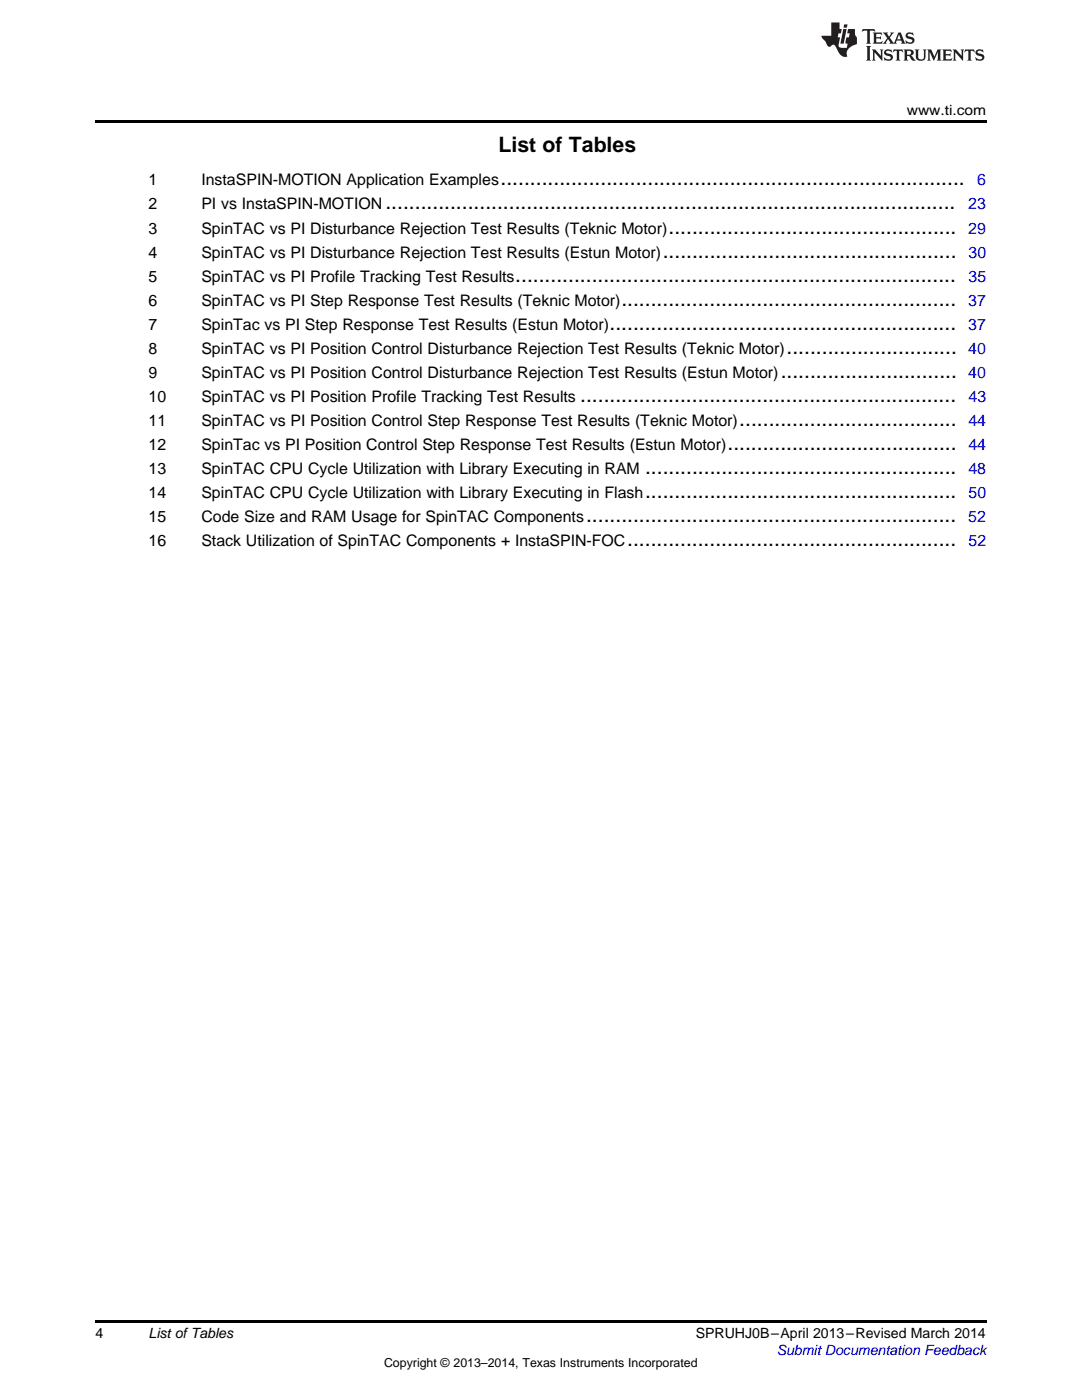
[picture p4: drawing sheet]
<svg xmlns="http://www.w3.org/2000/svg" width="216mm" height="279mm" viewBox="0 0 216 279" stroke-linecap="round" stroke-linejoin="round" font-family="sans-serif">
<defs><g id="words">
<g font-size="4.2">
<text x="99.5" y="30.3">List of Tables</text>
<text x="76.9" y="41.8">.................................................................................................</text>
<text x="99.9" y="37">...............................................................................</text>
<text x="133.4" y="46.6">.................................................</text>
<text x="132.2" y="51.4">..................................................</text>
<text x="102.8" y="56.2">...........................................................................</text>
<text x="121.6" y="65.8">...........................................................</text>
<text x="124" y="61">.........................................................</text>
<text x="156.9" y="70.6">.............................</text>
<text x="155.8" y="75.4">..............................</text>
<text x="115.8" y="80.2">................................................................</text>
<text x="145.2" y="89.8">.......................................</text>
<text x="147.5" y="85">.....................................</text>
<text x="128.7" y="94.6">.....................................................</text>
<text x="128.7" y="99.4">.....................................................</text>
<text x="116.9" y="104.2">...............................................................</text>
<text x="125.2" y="109">........................................................</text>
</g>
<g font-size="3.2">
<text x="29.6" y="37">1</text>
<text x="29.6" y="41.8">2</text>
<text x="40.2" y="37">InstaSPIN-MOTION Application Examples</text>
<text x="40.2" y="41.8">PI vs InstaSPIN-MOTION</text>
<text x="29.6" y="46.6">3</text>
<text x="40.2" y="46.6">SpinTAC vs PI Disturbance Rejection Test Results (Teknic Motor)</text>
<text x="29.6" y="51.4">4</text>
<text x="40.2" y="51.4">SpinTAC vs PI Disturbance Rejection Test Results (Estun Motor)</text>
<text x="29.6" y="56.2">5</text>
<text x="40.2" y="56.2">SpinTAC vs PI Profile Tracking Test Results</text>
<text x="29.6" y="61">6</text>
<text x="29.6" y="65.8">7</text>
<text x="40.2" y="61">SpinTAC vs PI Step Response Test Results (Teknic Motor)</text>
<text x="40.2" y="65.8">SpinTac vs PI Step Response Test Results (Estun Motor)</text>
<text x="29.6" y="70.6">8</text>
<text x="40.2" y="70.6">SpinTAC vs PI Position Control Disturbance Rejection Test Results (Teknic Motor)</text>
<text x="29.6" y="75.4">9</text>
<text x="40.2" y="75.4">SpinTAC vs PI Position Control Disturbance Rejection Test Results (Estun Motor)</text>
<text x="29.6" y="80.2">10</text>
<text x="40.2" y="80.2">SpinTAC vs PI Position Profile Tracking Test Results</text>
<text x="29.6" y="85">11</text>
<text x="29.6" y="89.8">12</text>
<text x="40.2" y="85">SpinTAC vs PI Position Control Step Response Test Results (Teknic Motor)</text>
<text x="40.2" y="89.8">SpinTac vs PI Position Control Step Response Test Results (Estun Motor)</text>
<text x="29.6" y="94.6">13</text>
<text x="40.2" y="94.6">SpinTAC CPU Cycle Utilization with Library Executing in RAM</text>
<text x="29.6" y="99.4">14</text>
<text x="40.2" y="99.4">SpinTAC CPU Cycle Utilization with Library Executing in Flash</text>
<text x="29.6" y="104.2">15</text>
<text x="40.2" y="104.2">Code Size and RAM Usage for SpinTAC Components</text>
<text x="29.6" y="109">16</text>
<text x="40.2" y="109">Stack Utilization of SpinTAC Components + InstaSPIN-FOC</text>
</g>
<g font-size="3.2" fill="#00f">
<text x="193.2" y="41.8">23</text>
<text x="195" y="37">6</text>
<text x="193.2" y="46.6">29</text>
<text x="193.3" y="51.4">30</text>
<text x="193.3" y="56.2">35</text>
<text x="193.2" y="61">37</text>
<text x="193.2" y="65.8">37</text>
<text x="193.2" y="70.6">40</text>
<text x="193.2" y="75.4">40</text>
<text x="193.3" y="80.2">43</text>
<text x="193.2" y="85">44</text>
<text x="193.2" y="89.8">44</text>
<text x="193.2" y="94.6">48</text>
<text x="193.3" y="99.4">50</text>
<text x="193.2" y="104.2">52</text>
<text x="193.3" y="109">52</text>
</g>
<g font-size="2.8">
<text x="180.9" y="23">www.ti.com</text>
<text x="19" y="267">4</text>
<text x="29.6" y="267.1">List ofTables</text>
<text x="138.8" y="267.1">SPRUHJ0B–April 2013–Revised March 2014</text>
</g>
<text font-size="2.8" fill="#00f" x="155" y="270.4">Submit Documentation Feedback</text>
<text font-size="2.5" x="76.6" y="272.7">Copyright © 2013–2014, Texas Instruments Incorporated</text>
</g></defs>
<path d="M19 24h177.8v.6h-177.8zM19 263.5h177.8v.6h-177.8z" fill="#000"/>
<g fill="#231f20">
<path d="M172.1 5.8l-.1 .6 .5-.3h.5v.2v2.1l-.2 .3h1l-.2-.3v-2.1v-.2h.6l.4 .3-.1-.6zM174.1 6.5l.3 .4v1.5l-.3 .3h1.9l.1-.5a1.04 1.04 0 0 1-1.3 .1v-.6h.6l.4 .2v-.7l-.4 .2h-.6l.1-.6h.7l.4 .2-.1-.5zM176.1 6.5l.9 1.1-.9 1.1h.8l-.1-.2 .4-.7 .4 .7-.2 .2h1.6l-.2-.2 .1-.4h.9l.2 .4-.2 .2h.9l-.2-.3-.8-1.9h-.5l-.9 2.1-.7-1.1 .8-1h-.8l.1 .3-.3 .5-.4-.6 .2-.2zM179.4 6.9l.3 .9h-.7zM180.9 6.6a.63 .63 0 0 0-.2 .7 .63 .63 0 0 0 .6 .4l.6 .2 .1 .2a.75 .75 0 0 1-.7 .4 .75 .75 0 0 1-.6-.5l.1 .7 .2-.1a1.11 1.11 0 0 0 1.5-.5 1.13 1.13 0 0 0-1.3-.9l-.1-.3a1.04 1.04 0 0 1 1.2 .2l-.1-.6-.2 .1-.5-.1zM172.8 9.2l.3 .3v2.2l-.3 .4h1l-.2-.4v-2.2l.2-.3zM174 9.9l.2 .3v1.5l-.2 .4h.7l-.2-.4v-1.3l1.6 1.7v-1.9l.2-.3h-.7l.2 .3v.9l-1.2-1.2zM176.6 10a.62 .62 0 0 0-.2 .7 .62 .62 0 0 0 .6 .4l.6 .2 .1 .2a.76 .76 0 0 1-.7 .4 .76 .76 0 0 1-.6-.5l.1 .7 .1-.1a1.11 1.11 0 0 0 1.6-.6 1.13 1.13 0 0 0-1.3-.8l-.1-.3a1.04 1.04 0 0 1 1.2 .1l-.1-.5-.2 .1-.5-.2zM178.3 9.9l-.1 .6a.61 .61 0 0 1 .7-.3v1.5l-.2 .4h1l-.3-.4v-1.5a.63 .63 0 0 1 .8 .3l-.1-.6zM180.3 9.9l.2 .3v1.5l-.2 .4h.9l-.2-.2v-.7l.6 .2a.76 .76 0 0 0 1.1 .6l-1-.9a.58 .58 0 0 0 .6-.6 .58 .58 0 0 0-.5-.6zM181 10.2l.1-.1a.45 .45 0 0 1 .6 .1 .45 .45 0 0 1 .1 .5l-.8 .2zM182.5 9.9l.2 .2a2.17 2.17 0 0 0 .4 1.9 .99 .99 0 0 0 1.6-.7v-1.1l.2-.3h-.8l.2 .2a1.92 1.92 0 0 1-.2 1.7 .6 .6 0 0 1-.9-.5v-1.1l.2-.3zM185 9.9l.2 .3v1.5l-.2 .4h.7l-.2-.4v-1.4l.8 1.8 .8-1.8v1.4l-.2 .4h1l-.3-.4v-1.5l.3-.3h-.8l-.7 1.4-.6-1.4zM188 9.9l.2 .3v1.5l-.2 .4h1.8l.2-.6a1.04 1.04 0 0 1-1.3 .2v-.6h.6l.4 .1v-.6l-.4 .2h-.6l.1-.6h.7l.4 .2-.1-.5zM190.1 9.9l.2 .3v1.5l-.2 .4h.7l-.2-.4v-1.3l1.6 1.7v-1.9l.2-.3h-.7l.2 .3v.9l-1.1-1.2zM192.6 9.9l-.1 .6a.61 .61 0 0 1 .7-.3v1.5l-.2 .4h.9l-.2-.4v-1.5a.63 .63 0 0 1 .8 .3l-.2-.6zM194.9 10a.62 .62 0 0 0-.2 .7 .62 .62 0 0 0 .6 .4l.5 .2 .2 .2a.76 .76 0 0 1-.7 .4 .76 .76 0 0 1-.7-.5l.2 .7 .1-.1a1.11 1.11 0 0 0 1.5-.6 1.13 1.13 0 0 0-1.2-.8l-.1-.3a1.04 1.04 0 0 1 1.2 .1l-.2-.5-.2 .1-.5-.2z"/>
<path d="M165.9 4.5v2.6h-2l.1 .4 .8 .9a.91 .91 0 0 0 .9 .9 .56 .56 0 0 1 .5-.4 .56 .56 0 0 1 .5 .3l.4 .8a1.53 1.53 0 0 0 2 1.3 1.54 1.54 0 0 1 1-2.1l.9-.4-.1-1.4a1.52 1.52 0 0 1-.3-1.6h-1.4l-.2 .9h.5l-.1 .8h-.5l-.2 .9v.2l.4 .1-.1 .9a1.93 1.93 0 0 1-1.7-.3l.3-1.8h-.4l.1-.8h.5l.2-.9h-.5v-1.3zM168.3 5.8l-.6 2.9h.7l.5-2.9zM168.4 4.9l-.1 .6h.7l.1-.6z"/>
</g>
<use href="#words"/>
</svg>
